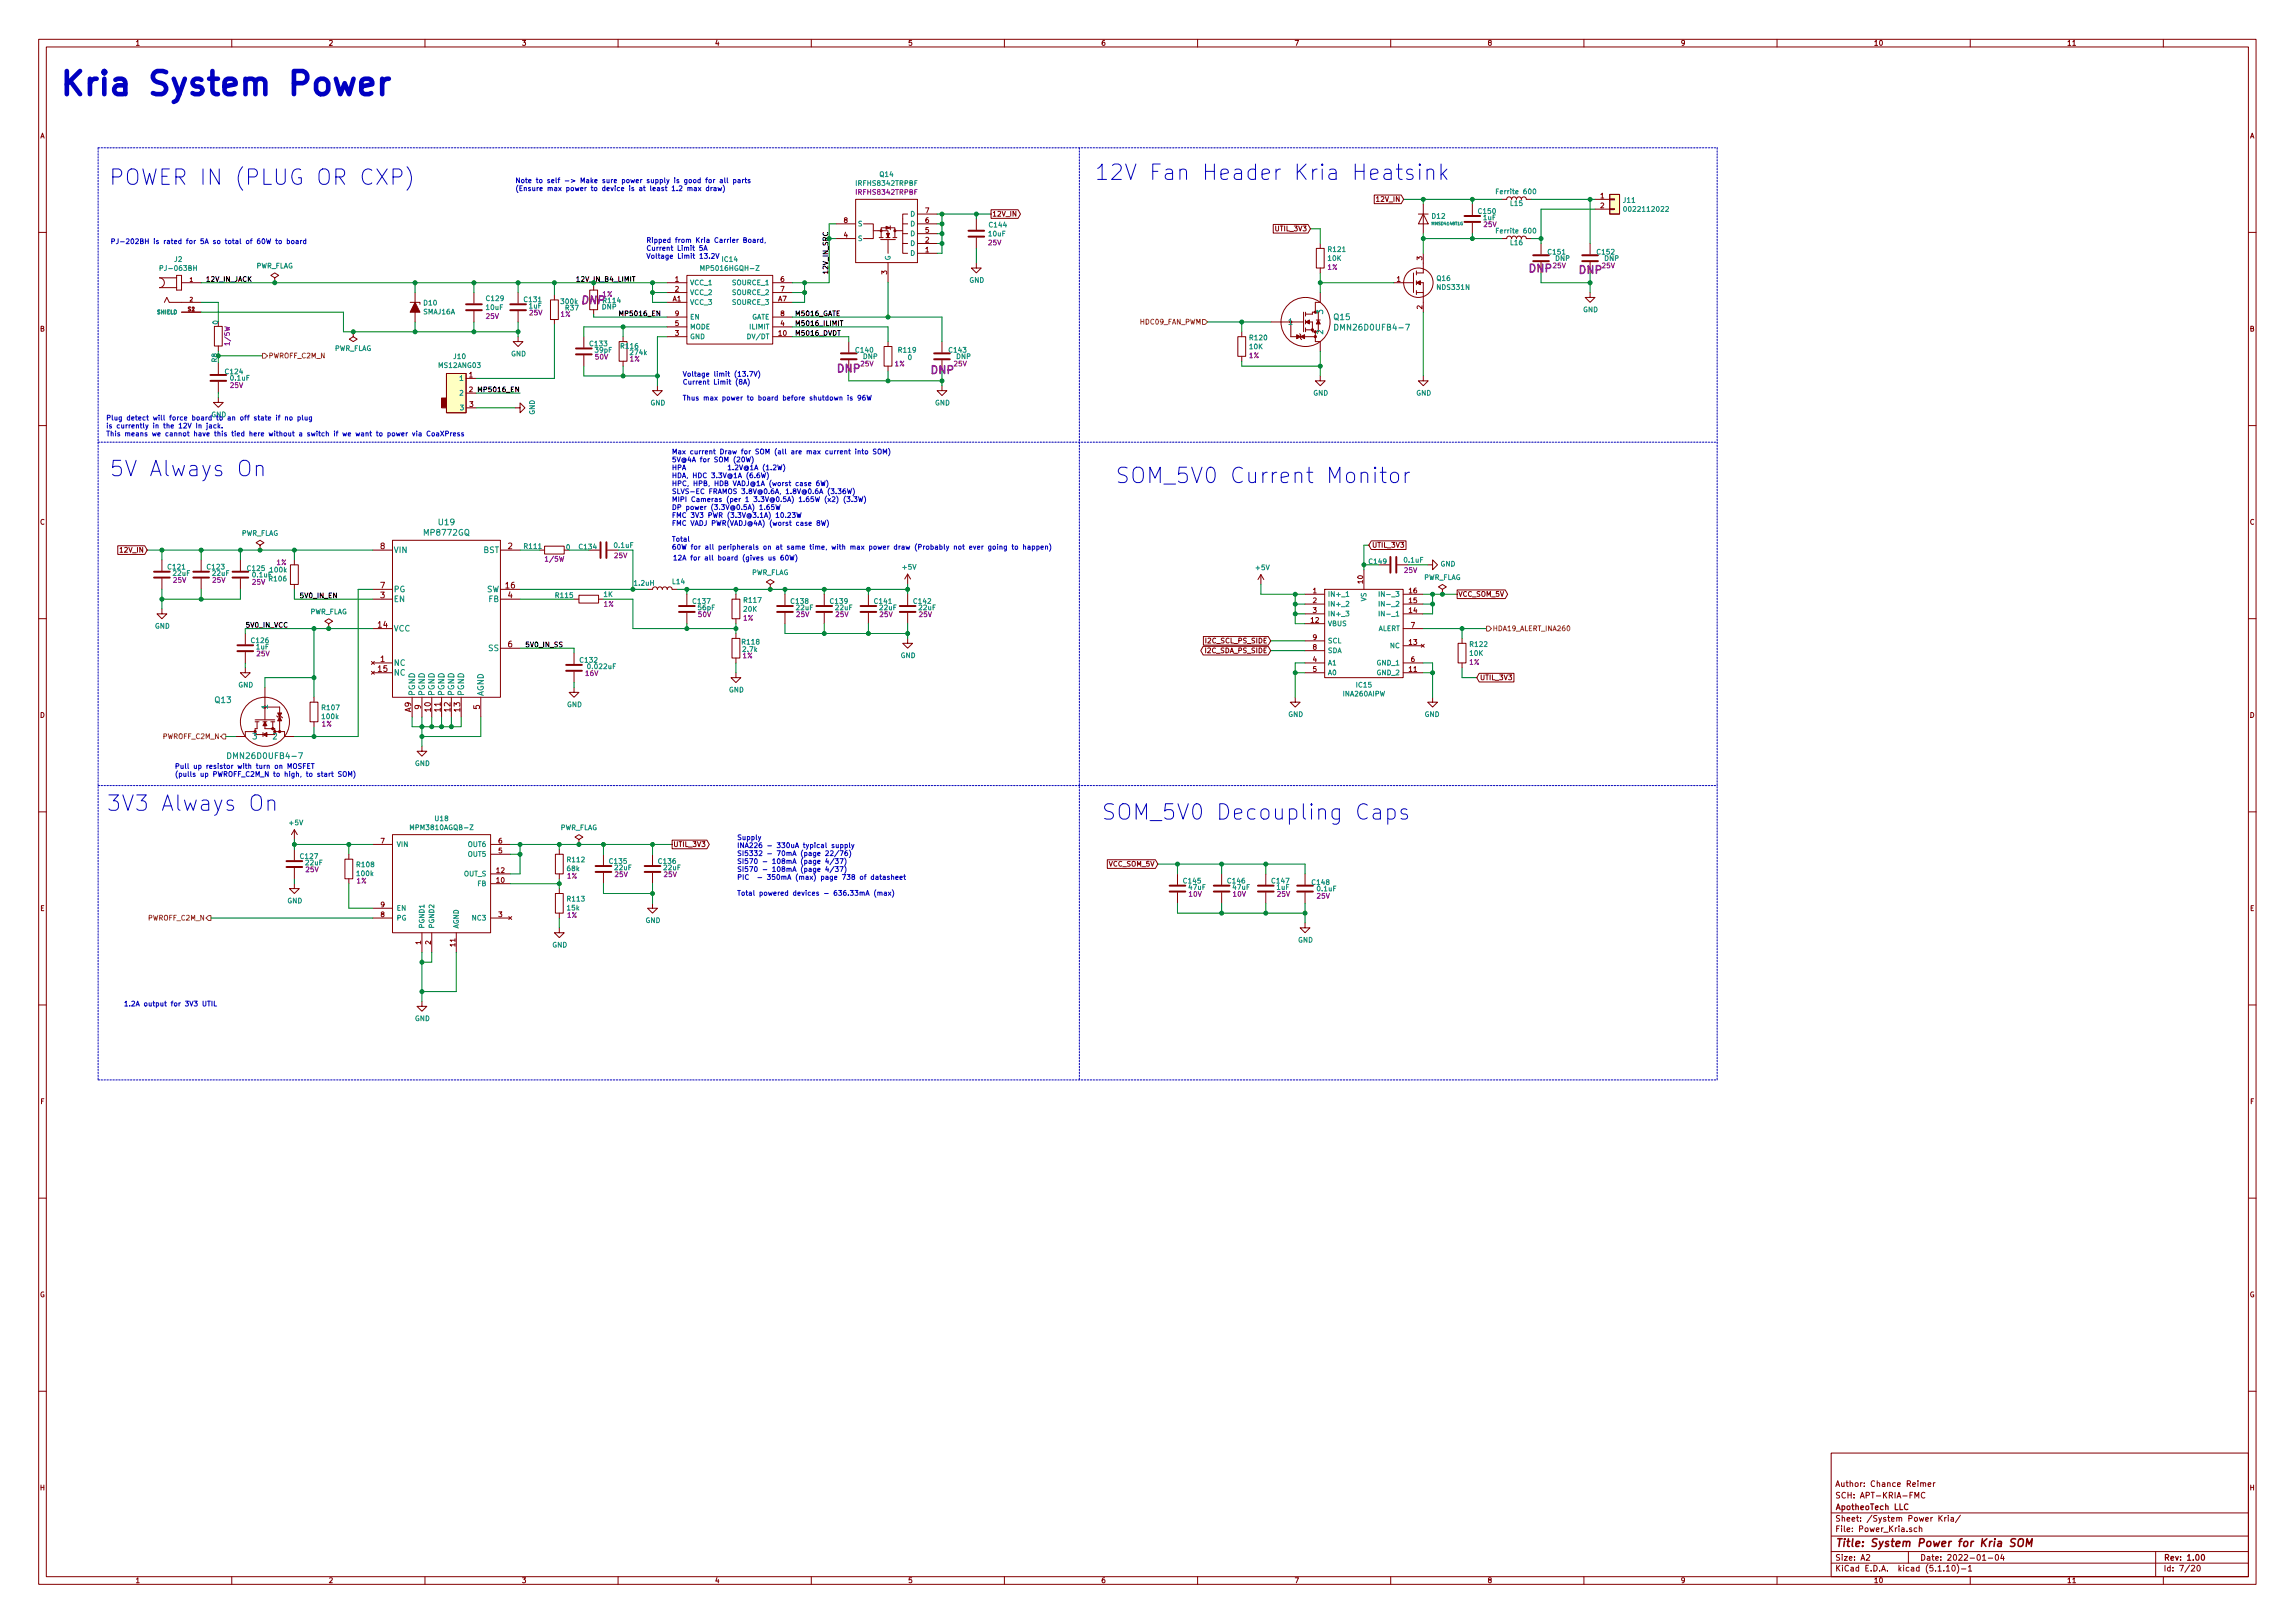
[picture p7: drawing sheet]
<svg xmlns="http://www.w3.org/2000/svg" width="594mm" height="420mm" viewBox="0 0 594 420" stroke-linecap="round" stroke-linejoin="round" font-family="sans-serif">
<defs><g id="words">
<text font-size="8.3" fill="#0000c2" x="15.1" y="24.7">Kria System Power</text>
<g font-size="5.6" fill="#0000c2">
<text x="28.2" y="47.9">POWER IN (PLUG OR CXP)</text>
<text x="283.3" y="46.7">12V Fan Header Kria Heatsink</text>
<text x="28.3" y="123.4">5V Always On</text>
<text x="288.7" y="125.1">SOM_5V0 Current Monitor</text>
<text x="27.6" y="210">3V3 Always On</text>
<text x="285.1" y="212.3">SOM_5V0 Decoupling Caps</text>
</g>
<g font-size="2.8" fill="#840084">
<text x="395.8" y="70.5">DNP</text>
<text x="408.8" y="70.9">DNP</text>
<text x="150.7" y="78.7">DNP</text>
<text x="216.7" y="96.4">DNP</text>
<text x="241" y="96.8">DNP</text>
</g>
<text font-size="2.8" fill="#840000" x="475" y="400.4">Title: System Power for Kria SOM</text>
<g font-size="2.1" fill="#008484">
<text x="342.5" y="81.1" transform="rotate(-90 342.5 81.1)">3</text>
<text x="345.4" y="82.8">Q15</text>
<text x="333.3" y="84.1">1</text>
<text x="342.5" y="86.8" transform="rotate(-90 342.5 86.8)">2</text>
<text x="346.5" y="85.5">DMN26D0UFB4-7</text>
<text x="113.6" y="136">U19</text>
<text x="101.9" y="143.1">VIN</text>
<text x="110" y="138.7">MP8772GQ</text>
<text x="125.1" y="143.1">BST</text>
<text x="101.9" y="155.8">EN</text>
<text x="101.9" y="153.3">PG</text>
<text x="125.9" y="153.3">SW</text>
<text x="126.5" y="155.8">FB</text>
<text x="101.9" y="163.5">VCC</text>
<text x="101.9" y="172.4">NC</text>
<text x="126.5" y="168.5">SS</text>
<text x="101.9" y="174.9">NC</text>
<text x="55.7" y="182">Q13</text>
<text x="69.3" y="183.4" transform="rotate(-90 69.3 183.4)">1</text>
<text x="107.4" y="180.3" transform="rotate(-90 107.4 180.3)">PGND</text>
<text x="110" y="180.3" transform="rotate(-90 110 180.3)">PGND</text>
<text x="112.5" y="180.3" transform="rotate(-90 112.5 180.3)">PGND</text>
<text x="115" y="180.3" transform="rotate(-90 115 180.3)">PGND</text>
<text x="117.6" y="180.3" transform="rotate(-90 117.6 180.3)">PGND</text>
<text x="120.1" y="180.3" transform="rotate(-90 120.1 180.3)">PGND</text>
<text x="125.2" y="180.3" transform="rotate(-90 125.2 180.3)">AGND</text>
<text x="65.2" y="191.4">3</text>
<text x="70.8" y="191.4">2</text>
<text x="59.9" y="196.5">DMN26D0UFB4-7</text>
</g>
<g font-size="2.1" fill="#840000">
<text x="98.5" y="142.2">8</text>
<text x="131.5" y="142.2">2</text>
<text x="98.5" y="154.9">3</text>
<text x="98.5" y="152.3">7</text>
<text x="130.9" y="152.3">16</text>
<text x="131.5" y="154.9">4</text>
<text x="97.9" y="162.5">14</text>
<text x="131.5" y="167.6">6</text>
<text x="97.9" y="173.9">15</text>
<text x="98.5" y="171.4">1</text>
<text x="106.4" y="184.4" transform="rotate(-90 106.4 184.4)">A9</text>
<text x="109" y="183.6" transform="rotate(-90 109 183.6)">9</text>
<text x="111.5" y="184.2" transform="rotate(-90 111.5 184.2)">10</text>
<text x="114" y="184.2" transform="rotate(-90 114 184.2)">11</text>
<text x="116.6" y="184.2" transform="rotate(-90 116.6 184.2)">12</text>
<text x="119.1" y="184.2" transform="rotate(-90 119.1 184.2)">13</text>
<text x="124.2" y="183.6" transform="rotate(-90 124.2 183.6)">5</text>
<text x="475" y="387.9">SCH: APT-KRIA-FMC</text>
<text x="475" y="384.9">Author: Chance Reimer</text>
<text x="475" y="393.9">Sheet: /System Power Kria/</text>
<text x="475" y="390.9">ApotheoTech LLC</text>
<text x="475" y="396.6">File: Power_Kria.sch</text>
<text x="475" y="406.8">KiCad E.D.A. kicad (5.1.10)-1</text>
<text x="475" y="404">Size: A2</text>
<text x="497" y="404">Date: 2022-01-04</text>
<text x="560" y="404">Rev: 1.00</text>
<text x="560" y="406.8">Id: 7/20</text>
</g>
<g font-size="1.8" fill="#840000">
<text x="35" y="11.8">1</text>
<text x="85" y="11.8">2</text>
<text x="135" y="11.8">3</text>
<text x="185" y="11.8">4</text>
<text x="235" y="11.8">5</text>
<text x="285" y="11.8">6</text>
<text x="335" y="11.8">7</text>
<text x="385" y="11.8">8</text>
<text x="435" y="11.8">9</text>
<text x="485" y="11.8">10</text>
<text x="535" y="11.8">11</text>
<text x="10.4" y="35.8">A</text>
<text x="582.4" y="35.8">A</text>
<text x="356.7" y="52.2">12V_IN</text>
<text x="414.3" y="51.4">1</text>
<text x="414.3" y="53.9">2</text>
<text x="218.5" y="57.7">8</text>
<text x="239.5" y="57.7">6</text>
<text x="239.5" y="55.2">7</text>
<text x="256.8" y="56">12V_IN</text>
<text x="330.4" y="59.9">UTIL_3V3</text>
<text x="218.5" y="61.5">4</text>
<text x="239.5" y="65.3">1</text>
<text x="239.5" y="62.8">2</text>
<text x="239.5" y="60.2">5</text>
<text x="229.6" y="71" transform="rotate(-90 229.6 71)">3</text>
<text x="368.2" y="67.3" transform="rotate(-90 368.2 67.3)">3</text>
<text x="174.8" y="72.9">1</text>
<text x="174.8" y="75.5">2</text>
<text x="202.1" y="72.9">6</text>
<text x="202.1" y="75.5">7</text>
<text x="361.6" y="72.9">1</text>
<text x="174.1" y="78">A1</text>
<text x="174.8" y="81.8">9</text>
<text x="201.4" y="78">A7</text>
<text x="202.1" y="81.8">8</text>
<text x="368.2" y="80" transform="rotate(-90 368.2 80)">2</text>
<text x="10.4" y="85.8">B</text>
<text x="174.8" y="86.9">3</text>
<text x="174.8" y="84.4">5</text>
<text x="201.6" y="86.9">10</text>
<text x="202.1" y="84.4">4</text>
<text x="582.4" y="85.8">B</text>
<text x="121.4" y="97.7">1</text>
<text x="121.4" y="101.5">2</text>
<text x="121.6" y="105.3">3</text>
<text x="10.4" y="135.8">C</text>
<text x="582.4" y="135.8">C</text>
<text x="31.4" y="143">12V_IN</text>
<text x="355.1" y="141.8">UTIL_3V3</text>
<text x="339.9" y="153.6">1</text>
<text x="352.8" y="151" transform="rotate(-90 352.8 151)">10</text>
<text x="364.8" y="153.6">16</text>
<text x="377.4" y="154.5">VCC_SOM_5V</text>
<text x="339.4" y="161.2">12</text>
<text x="339.9" y="156.1">2</text>
<text x="339.9" y="158.7">3</text>
<text x="364.8" y="158.7">14</text>
<text x="364.8" y="156.1">15</text>
<text x="312.4" y="166.5">I2C_SCL_PS_SIDE</text>
<text x="339.9" y="165.7">9</text>
<text x="364.8" y="166.9">13</text>
<text x="365.3" y="162.5">7</text>
<text x="312.2" y="169.1">I2C_SDA_PS_SIDE</text>
<text x="339.9" y="171.4">4</text>
<text x="339.9" y="173.9">5</text>
<text x="339.9" y="168.2">8</text>
<text x="364.8" y="173.9">11</text>
<text x="365.3" y="171.4">6</text>
<text x="383.1" y="176.1">UTIL_3V3</text>
<text x="10.4" y="185.8">D</text>
<text x="582.4" y="185.8">D</text>
<text x="98.6" y="218.4">7</text>
<text x="129.1" y="220.9">5</text>
<text x="129.1" y="218.4">6</text>
<text x="174.2" y="219.2">UTIL_3V3</text>
<text x="128.6" y="226">12</text>
<text x="287" y="224.3">VCC_SOM_5V</text>
<text x="128.6" y="228.5">10</text>
<text x="10.4" y="235.8">E</text>
<text x="98.6" y="237.4">8</text>
<text x="98.6" y="234.9">9</text>
<text x="129.1" y="237.4">3</text>
<text x="582.4" y="235.8">E</text>
<text x="109" y="244.5" transform="rotate(-90 109 244.5)">1</text>
<text x="111.5" y="244.5" transform="rotate(-90 111.5 244.5)">2</text>
<text x="117.9" y="245" transform="rotate(-90 117.9 245)">11</text>
<text x="10.5" y="285.8">F</text>
<text x="582.5" y="285.8">F</text>
<text x="10.3" y="335.8">G</text>
<text x="582.3" y="335.8">G</text>
<text x="10.4" y="385.8">H</text>
<text x="582.4" y="385.8">H</text>
<text x="35" y="409.8">1</text>
<text x="85" y="409.8">2</text>
<text x="135" y="409.8">3</text>
<text x="185" y="409.8">4</text>
<text x="235" y="409.8">5</text>
<text x="285" y="409.8">6</text>
<text x="335" y="409.8">7</text>
<text x="385" y="409.8">8</text>
<text x="435" y="409.8">9</text>
<text x="485" y="409.8">10</text>
<text x="535" y="409.8">11</text>
</g>
<g font-size="1.8" fill="#0000c2">
<text x="133.3" y="47.4">Note to self -&gt; Make sure power supply is good for all parts</text>
<text x="133.3" y="49.4">(Ensure max power to device is at least 1.2 max draw)</text>
<text x="28.6" y="63.2">PJ-202BH is rated for 5A so total of 60W to board</text>
<text x="167.3" y="62.9">Ripped from Kria Carrier Board,</text>
<text x="167.3" y="64.9">Current Limit 5A</text>
<text x="167.3" y="67">Voltage Limit 13.2V</text>
<text x="176.7" y="97.5">Voltage limit (13.7V)</text>
<text x="176.7" y="99.6">Current Limit (8A)</text>
<text x="54.7" y="108">GND</text>
<text x="176.7" y="103.7">Thus max power to board before shutdown is 96W</text>
<text x="27.4" y="108.8">Plug detect will force board to an off state if no plug</text>
<text x="27.4" y="110.9">is currently in the 12V In jack.</text>
<text x="27.4" y="112.9">This means we cannot have this tied here without a switch if we want to power via CoaXPress</text>
<text x="173.9" y="117.6">Max current Draw for SOM (all are max current into SOM)</text>
<text x="173.9" y="119.7">5V@4A for SOM (20W)</text>
<text x="173.9" y="121.7">HPA</text>
<text x="173.9" y="123.8">HDA, HDC 3.3V@1A (6.6W)</text>
<text x="173.9" y="125.8">HPC, HPB, HDB VADJ@1A (worst case 6W)</text>
<text x="182.9" y="121.7">1.2V@1A (1.2W)</text>
<text x="173.9" y="127.9">SLVS-EC FRAMOS 3.8V@0.6A, 1.8V@0.6A (3.36W)</text>
<text x="173.9" y="129.9">MIPI Cameras (per 1 3.3V@0.5A) 1.65W (x2) (3.3W)</text>
<text x="173.9" y="132">DP power (3.3V@0.5A) 1.65W</text>
<text x="173.9" y="134.1">FMC 3V3 PWR (3.3V@3.1A) 10.23W</text>
<text x="173.9" y="136.1">FMC VADJ PWR(VADJ@4A) (worst case 8W)</text>
<text x="173.9" y="140.2">Total</text>
<text x="173.9" y="142.3">60W for all peripherals on at same time, with max power draw (Probably not ever going to happen)</text>
<text x="174.1" y="145.1">12A for all board (gives us 60W)</text>
<text x="45.2" y="199">Pull up resistor with turn on MOSFET</text>
<text x="45.2" y="201.1">(pulls up PWROFF_C2M_N to high, to start SOM)</text>
<text x="190.8" y="217.5">Supply</text>
<text x="190.8" y="219.5">INA226 - 330uA typical supply</text>
<text x="190.8" y="221.6">SI5332 - 70mA (page 22/76)</text>
<text x="190.8" y="223.6">SI570 - 108mA (page 4/37)</text>
<text x="190.8" y="225.7">SI570 - 108mA (page 4/37)</text>
<text x="190.8" y="227.8">PIC - 350mA (max) page 738 of datasheet</text>
<text x="190.8" y="231.9">Total powered devices - 636.33mA (max)</text>
<text x="32" y="260.5">1.2A output for 3V3 UTIL</text>
</g>
<g font-size="1.8" fill="#008484">
<text x="227.8" y="45.8">Q14</text>
<text x="221.9" y="48.1">IRFHS8342TRPBF</text>
<text x="388" y="50.3">Ferrite 600</text>
<text x="391" y="53.3">L15</text>
<text x="420.3" y="52.5">J11</text>
<text x="222" y="58.6">S</text>
<text x="235.7" y="58.6">D</text>
<text x="235.7" y="56">D</text>
<text x="256.2" y="58.9">C144</text>
<text x="370.7" y="56.6">D12</text>
<text x="382.8" y="55.3">C150</text>
<text x="384" y="57">1uF</text>
<text x="421.2" y="54.8">0022112022</text>
<text x="222" y="62.4">S</text>
<text x="235.7" y="63.7">D</text>
<text x="235.7" y="61.1">D</text>
<text x="256" y="61.2">10uF</text>
<text x="343.9" y="65.2">R121</text>
<text x="388" y="60.4">Ferrite 600</text>
<text x="391" y="63.5">L16</text>
<text x="400.8" y="65.9">C151</text>
<text x="413.5" y="65.9">C152</text>
<text x="42" y="70.1">PJ-063BH</text>
<text x="45.2" y="67.8">J2</text>
<text x="66.2" y="69.5">PWR_FLAG</text>
<text x="182.1" y="70.1">MP5016HGQH-Z</text>
<text x="187" y="67.8">IC14</text>
<text x="230.5" y="67.5" transform="rotate(-90 230.5 67.5)">G</text>
<text x="235.7" y="66.2">D</text>
<text x="343.8" y="67.5">10K</text>
<text x="402.6" y="67.5">DNP</text>
<text x="415.3" y="67.5">DNP</text>
<text x="126" y="77.9">C129</text>
<text x="178.6" y="73.8">VCC_1</text>
<text x="178.6" y="76.4">VCC_2</text>
<text x="189.7" y="73.8">SOURCE_1</text>
<text x="189.7" y="76.4">SOURCE_2</text>
<text x="250.9" y="73.2">GND</text>
<text x="372" y="72.7">Q16</text>
<text x="372.2" y="75">NDS331N</text>
<text x="56.4" y="84" transform="rotate(-90 56.4 84)">0</text>
<text x="109.6" y="81.4">SMAJ16A</text>
<text x="109.8" y="79.1">D10</text>
<text x="125.9" y="80.2">10uF</text>
<text x="135.8" y="78.2">C131</text>
<text x="137" y="79.8">1uF</text>
<text x="145.4" y="78.7">300k</text>
<text x="146.4" y="80.4">R37</text>
<text x="155.9" y="80.1">DNP</text>
<text x="156.2" y="78.5">R114</text>
<text x="178.6" y="82.7">EN</text>
<text x="178.6" y="78.9">VCC_3</text>
<text x="189.7" y="78.9">SOURCE_3</text>
<text x="194.4" y="82.7">GATE</text>
<text x="409.8" y="80.8">GND</text>
<text x="152.8" y="89.6">C133</text>
<text x="178.6" y="87.8">GND</text>
<text x="178.6" y="85.3">MODE</text>
<text x="194" y="87.8">DV/DT</text>
<text x="194.2" y="85.3">ILIMIT</text>
<text x="323.6" y="88.1">R120</text>
<text x="86.5" y="90.8">PWR_FLAG</text>
<text x="113.7" y="95.2">MS12ANG03</text>
<text x="117.5" y="92.9">J10</text>
<text x="132.3" y="92.2">GND</text>
<text x="154.1" y="91.3">39pF</text>
<text x="160.8" y="90.3">R116</text>
<text x="163.3" y="91.9">274k</text>
<text x="221.6" y="91.3">C140</text>
<text x="223.4" y="92.9">DNP</text>
<text x="232.7" y="91.3">R119</text>
<text x="235.1" y="93.2">0</text>
<text x="245.8" y="91.3">C143</text>
<text x="247.6" y="92.9">DNP</text>
<text x="323.5" y="90.4">10K</text>
<text x="58.4" y="96.9">C124</text>
<text x="59.8" y="98.5">0.1uF</text>
<text x="119.2" y="98.6">1</text>
<text x="119.2" y="102.4">2</text>
<text x="119.3" y="106.2">3</text>
<text x="138.4" y="107.4" transform="rotate(-90 138.4 107.4)">GND</text>
<text x="168.4" y="104.9">GND</text>
<text x="242" y="104.9">GND</text>
<text x="339.9" y="102.4">GND</text>
<text x="366.6" y="102.4">GND</text>
<text x="62.4" y="138.7">PWR_FLAG</text>
<text x="135.8" y="142.1">R111</text>
<text x="146.6" y="142.3">0</text>
<text x="150" y="142.2">C134</text>
<text x="159.1" y="141.8">0.1uF</text>
<text x="43.6" y="147.4">C121</text>
<text x="44.9" y="149.1">22uF</text>
<text x="53.7" y="147.4">C123</text>
<text x="55.1" y="149.1">22uF</text>
<text x="64.2" y="147.8">C125</text>
<text x="65.5" y="149.4">0.1uF</text>
<text x="70.1" y="148.2">100k</text>
<text x="194.4" y="148.9">PWR_FLAG</text>
<text x="233.7" y="147.5">+5V</text>
<text x="325.2" y="147.6">+5V</text>
<text x="354.5" y="146">C149</text>
<text x="363.6" y="145.6">0.1uF</text>
<text x="372.9" y="146.7">GND</text>
<text x="69.8" y="150.5">R106</text>
<text x="143.9" y="154.8">R115</text>
<text x="156.3" y="154.5">1K</text>
<text x="164.3" y="151.6">1.2uH</text>
<text x="174.1" y="151.2">L14</text>
<text x="343.7" y="154.5">IN+_1</text>
<text x="353.7" y="155.7" transform="rotate(-90 353.7 155.7)">VS</text>
<text x="358.1" y="154.5">IN-_3</text>
<text x="368.4" y="150.1">PWR_FLAG</text>
<text x="80.1" y="159">PWR_FLAG</text>
<text x="179.5" y="156.3">C137</text>
<text x="180.8" y="158">56pF</text>
<text x="192.6" y="158.3">20K</text>
<text x="192.7" y="156">R117</text>
<text x="204.9" y="156.3">C138</text>
<text x="206.2" y="158">22uF</text>
<text x="215" y="156.3">C139</text>
<text x="216.4" y="158">22uF</text>
<text x="226.5" y="156.3">C141</text>
<text x="227.8" y="158">22uF</text>
<text x="236.6" y="156.3">C142</text>
<text x="237.9" y="158">22uF</text>
<text x="343.7" y="157">IN+_2</text>
<text x="343.7" y="159.6">IN+_3</text>
<text x="358.1" y="159.6">IN-_1</text>
<text x="358.1" y="157">IN-_2</text>
<text x="40.1" y="162.7">GND</text>
<text x="65.2" y="166.5">C126</text>
<text x="192.2" y="166.8">R118</text>
<text x="343.7" y="162.1">VBUS</text>
<text x="343.7" y="166.5">SCL</text>
<text x="356.6" y="163.4">ALERT</text>
<text x="359.9" y="167.8">NC</text>
<text x="380.6" y="167.5">R122</text>
<text x="66.4" y="168.1">1uF</text>
<text x="150.3" y="171.5">C132</text>
<text x="152.4" y="173.2">0.022uF</text>
<text x="192.4" y="168.7">2.7k</text>
<text x="233.1" y="170.3">GND</text>
<text x="343.7" y="172.3">A1</text>
<text x="343.7" y="169.1">SDA</text>
<text x="356.6" y="172.3">GND_1</text>
<text x="380.5" y="169.8">10K</text>
<text x="61.7" y="178">GND</text>
<text x="188.7" y="179.2">GND</text>
<text x="343.7" y="174.8">A0</text>
<text x="351.2" y="178">IC15</text>
<text x="356.6" y="174.8">GND_2</text>
<text x="83.5" y="183.8">R107</text>
<text x="146.8" y="183">GND</text>
<text x="333.5" y="185.6">GND</text>
<text x="347.8" y="180.3">INA260AIPW</text>
<text x="368.8" y="185.6">GND</text>
<text x="83.5" y="186.1">100k</text>
<text x="107.4" y="198.3">GND</text>
<text x="75" y="213.6">+5V</text>
<text x="106.8" y="214.9">MPM3810AGQB-Z</text>
<text x="112.7" y="212.6">U18</text>
<text x="144.9" y="214.9">PWR_FLAG</text>
<text x="102.6" y="219.2">VIN</text>
<text x="121.3" y="221.8">OUT5</text>
<text x="121.3" y="219.2">OUT6</text>
<text x="77.9" y="222.3">C127</text>
<text x="79.2" y="224">22uF</text>
<text x="92.5" y="224.5">R108</text>
<text x="92.5" y="226.8">100k</text>
<text x="120.1" y="226.9">OUT_S</text>
<text x="146.9" y="225.5">68k</text>
<text x="147" y="223.2">R112</text>
<text x="157.9" y="223.6">C135</text>
<text x="159.2" y="225.3">22uF</text>
<text x="170.6" y="223.6">C136</text>
<text x="171.9" y="225.3">22uF</text>
<text x="74.4" y="233.8">GND</text>
<text x="123.6" y="229.4">FB</text>
<text x="147" y="233.4">R113</text>
<text x="306.5" y="228.7">C145</text>
<text x="307.8" y="230.3">47uF</text>
<text x="317.9" y="228.7">C146</text>
<text x="319.2" y="230.3">47uF</text>
<text x="329.3" y="228.7">C147</text>
<text x="330.5" y="230.3">1uF</text>
<text x="339.8" y="229.1">C148</text>
<text x="341.1" y="230.7">0.1uF</text>
<text x="102.6" y="238.3">PG</text>
<text x="102.6" y="235.8">EN</text>
<text x="122.5" y="238.3">NC3</text>
<text x="146.9" y="235.7">15k</text>
<text x="167.1" y="238.9">GND</text>
<text x="109.9" y="240.5" transform="rotate(-90 109.9 240.5)">PGND1</text>
<text x="112.4" y="240.5" transform="rotate(-90 112.4 240.5)">PGND2</text>
<text x="118.7" y="240.5" transform="rotate(-90 118.7 240.5)">AGND</text>
<text x="143" y="245.3">GND</text>
<text x="336" y="244">GND</text>
<text x="107.4" y="264.3">GND</text>
</g>
<g font-size="1.8" fill="#840084">
<text x="221.9" y="50.4">IRFHS8342TRPBF</text>
<text x="384.1" y="58.8">25V</text>
<text x="255.9" y="63.5">25V</text>
<text x="343.7" y="69.8">1%</text>
<text x="402" y="69.4">25V</text>
<text x="414.7" y="69.4">25V</text>
<text x="156" y="76.8">1%</text>
<text x="125.9" y="82.5">25V</text>
<text x="137.1" y="81.6">25V</text>
<text x="145.1" y="82">1%</text>
<text x="59.5" y="89.1" transform="rotate(-90 59.5 89.1)">1/5W</text>
<text x="154.1" y="93.1">50V</text>
<text x="163" y="93.6">1%</text>
<text x="222.8" y="94.8">25V</text>
<text x="231.6" y="94.8">1%</text>
<text x="247" y="94.8">25V</text>
<text x="323.3" y="92.7">1%</text>
<text x="59.6" y="100.4">25V</text>
<text x="71.6" y="146.3">1%</text>
<text x="141.5" y="145.4">1/5W</text>
<text x="159.1" y="144.5">25V</text>
<text x="363.6" y="148.3">25V</text>
<text x="44.9" y="150.8">25V</text>
<text x="55.1" y="150.8">25V</text>
<text x="65.4" y="151.4">25V</text>
<text x="156.3" y="157.1">1%</text>
<text x="180.8" y="159.7">50V</text>
<text x="192.4" y="160.6">1%</text>
<text x="206.2" y="159.7">25V</text>
<text x="216.4" y="159.7">25V</text>
<text x="227.8" y="159.7">25V</text>
<text x="237.9" y="159.7">25V</text>
<text x="66.5" y="169.9">25V</text>
<text x="192.3" y="170.4">1%</text>
<text x="380.4" y="172.1">1%</text>
<text x="151.6" y="175">16V</text>
<text x="83.3" y="188.1">1%</text>
<text x="79.2" y="225.8">25V</text>
<text x="146.8" y="227.4">1%</text>
<text x="159.2" y="227">25V</text>
<text x="171.9" y="227">25V</text>
<text x="92.3" y="228.7">1%</text>
<text x="307.8" y="232.1">10V</text>
<text x="319.2" y="232.1">10V</text>
<text x="330.7" y="232.1">25V</text>
<text x="340.9" y="232.6">25V</text>
<text x="146.8" y="237.6">1%</text>
</g>
<g font-size="1.8" fill="#008400">
<text x="214.4" y="71.2" transform="rotate(-90 214.4 71.2)">12V_IN_SRC</text>
<text x="149" y="72.9">12V_IN_B4_LIMIT</text>
<text x="56.2" y="93.7" transform="rotate(-90 56.2 93.7)">R8</text>
</g>
<g font-size="1.8">
<text x="53.2" y="72.9">12V_IN_JACK</text>
<text x="160" y="81.8">MP5016_EN</text>
<text x="205.7" y="81.8">M5016_GATE</text>
<text x="205.7" y="86.9">M5016_DVDT</text>
<text x="205.7" y="84.4">M5016_ILIMIT</text>
<text x="124.6" y="101.5">MP5016_EN</text>
<text x="77.5" y="154.9">5V0_IN_EN</text>
<text x="63.5" y="162.5">5V0_IN_VCC</text>
<text x="135.9" y="167.6">5V0_IN_SS</text>
</g>
<g font-size="1.8" fill="#848400">
<text x="295.3" y="84">HDC09_FAN_PWM</text>
<text x="69.5" y="92.8">PWROFF_C2M_N</text>
<text x="386.3" y="163.4">HDA19_ALERT_INA260</text>
<text x="42.3" y="191.3">PWROFF_C2M_N</text>
<text x="38.5" y="238.3">PWROFF_C2M_N</text>
</g>
<g font-size="1.4" fill="#840000">
<text x="49.1" y="72.9">1</text>
<text x="48.7" y="80.6">S1</text>
<text x="49.1" y="78">2</text>
<text x="49.6" y="80.6">2</text>
</g>
<text font-size="1.4" fill="#008484" x="40.8" y="81.3">SHIELD</text>
<text font-size="1.1" fill="#008484" x="370.8" y="58.3">MMSD4148T1G</text>
</g></defs>
<g fill="none" stroke="#840000" stroke-width=".26">
<path d="M10 10.2h574v400h-574zM12 12.2h570v396h-570zM60 10.2v2M110 10.2v2M160 10.2v2M210 10.2v2M260 10.2v2M310 10.2v2M360 10.2v2M410 10.2v2M460 10.2v2M510 10.2v2"/>
<path d="M536.5 11.8h.8M560 10.2v2M216.4 58h5.1M221.5 51.6h16v16.4h-16zM223.5 58h2.6v3.8h-2.6M226.1 59.7h3.8v1.8M230.5 58.5v1M233.7 59.7v3.3M233.7 58h1.2M234.9 55.4h-1.2v4.3h-2.1M237.5 58h5.1M237.5 55.4h5.1"/>
<path d="M252.7 56.7v2.8M256.5 54.3h7l.7 1.1-.7 1.1h-7zM329.6 58.1h9l.6 1.1-.6 1.1h-9zM355.7 50.5h7l.6 1.1-.6 1.1h-7zM367.2 55.4h2.5M368.4 55.4l1.3 2.6h-2.5zM368.4 52.9v7.6M381.1 52.9v2.8M381.1 57.7v2.8M388.7 51.6h1.3l.2-.5 .4-.1 .5 .1 .2 .5 .2-.5 .3-.1 .6 .1 .2 .5 .1-.5 .4-.1 .5 .1 .2 .5 .2-.5 .4-.1 .5 .1 .2 .5h1.3M412.9 51.6h3.8M412.9 54.1h3.8"/>
<path d="M416.7 50.3h2.5v5.1h-2.5zM416.7 54h1.3v.3h-1.3zM416.7 51.5h1.3v.2h-1.3zM10 60.2h2M42.5 78.3l.7-1.3 .6 1.3h8.3M45.7 71.9h-4.4a1.27 1.27 0 0 1 1.2 1.3 1.27 1.27 0 0 1-1.2 1.3h4.4M45.7 71.3h1.3v3.8h-1.3zM47 73.2h5.1M71.1 71.9l1-.6-1-.6-1 .6 1 .6v1.3M71.1 73.2h.1M106.2 78.3h2.5v.5M107.4 75.7v7.7"/>
<path d="M122.7 75.7v2.8M134.1 75.7v2.8M142.5 77.6h2v5.1h-2zM143.5 76.4v1.2M152.7 75.1h2v5.1h-2zM153.7 73.8v1.3M172.7 73.2h5.1M172.7 75.7h5.1M172.7 78.3h5.1M177.8 71.3h22.2v17.8h-22.2zM200 73.2h5.1M200 75.7h5.1"/>
<path d="M200 78.3h5.1M216.4 61.8h5.1M227.6 61.5h1M228 62h3.8M228.1 61.5v-2.5h3.5v2.5M229.4 61.5h1M229.9 62.1v3.5M229.9 68v5.1M231.1 61.5h1.1M233.7 63v2.6h1.2M233.7 63h1.2M233.7 60.5h1.2"/>
<path d="M237.5 63h5.1M237.5 60.5h5.1M237.5 65.6h5.1M252.7 68.1v1.3h1.3l-1.3 1.3-1.2-1.3h1.2M252.7 61.5v2.8M340.7 64.3h2.1v5.1h-2.1zM341.8 75.7v2.6h-1.3v2.5M341.8 63v1.3M341.8 69.4v1.3M360.8 73.2h5.1M365.9 70.7v5M366.6 73.2h1.8v7.6"/>
<path d="M366.6 75.7h1.8M366.6 70.1v1.1M366.6 72.7v1M366.6 75.2v1M368.4 65.6v5.1h-1.8M388.7 61.8h1.3l.2-.5 .4-.2 .5 .2 .2 .5 .2-.5 .3-.2 .6 .2 .2 .5 .1-.5 .4-.2 .5 .2 .2 .5 .2-.5 .4-.2 .5 .2 .2 .5h1.3M398.9 63v2.8M411.6 75.7v1.3h1.3l-1.3 1.3-1.3-1.3h1.3M411.6 63v2.8M411.6 67.9v2.8M582 60.2h2M47 80.8h5.1"/>
<path d="M55.5 84.5h2v5.1h-2zM56.5 89.6v1.2M56.5 94v2.8M56.5 98.8v2.8M91.4 85.9v1.3l1.1 .6-1.1 .6-1-.6 1-.6M91.4 85.9h.1M115.6 96.7h5v10.1h-5zM120.6 98h2.6M122.7 80.6v2.8M134.1 87.2v1.2h1.3l-1.3 1.3-1.3-1.3h1.3M134.1 80.6v2.8M143.5 82.7v1.3"/>
<path d="M151.1 87.2v2.8M151.1 92v2.8M153.7 80.2v1.2M160.3 88.4h2v5.1h-2zM161.3 87.2v1.2M161.3 93.5v1.3M170.2 99.9v1.2h1.2l-1.2 1.3-1.3-1.3h1.3M172.7 87.2h5.1M172.7 84.6h5.1M172.7 82.1h5.1M200 87.2h5.1M200 84.6h5.1"/>
<path d="M200 82.1h5.1M219.7 88.4v2.8M219.7 93.3v2.8M228.9 89.7h2v5.1h-2zM229.9 88.4v1.3M229.9 94.8v1.3M243.8 99.9v1.2h1.3l-1.3 1.3-1.2-1.3h1.2M243.8 88.4v2.8M243.8 93.3v2.8M320.4 87.2h2.1v5h-2.1zM321.4 85.9v1.3M321.4 92.2v1.3"/>
<path d="M329.1 83.4h8.3M334.1 83.4v3.8h1.6M336.4 86.4l.3 .3v1l.2 .2M337.4 80.8v5.1M337.7 87.2h2.8M337.9 81.3h1.8v-.5h1.5v5.1h-1.5v-2.5h-1.8M337.9 80.8v1M337.9 82.8v1.1M337.9 84.9v1M337.9 85.4h1.8M340.5 85.9v2.5h1.3v2.6M340.7 82.8h1.1"/>
<path d="M341.8 97.3v1.3h1.2l-1.2 1.3-1.3-1.3h1.3M368.4 97.3v1.3h1.3l-1.3 1.3-1.2-1.3h1.2M10 110.2h2M56.5 102.9v1.3h1.3l-1.3 1.3-1.3-1.3h1.3M120.6 101.8h2.6M120.8 105.6h2.5M133.3 105.6h1.3v-1.3l1.3 1.3-1.3 1.2v-1.2M582 110.2h2M101.6 139.9h27.9v40.6h-27.9zM30.5 141.3h7l.6 1.1-.6 1.1h-7zM41.9 157.6v1.3h1.3l-1.3 1.3-1.3-1.3h1.3M41.9 144.9v2.8"/>
<path d="M41.9 149.8v2.8M52.1 144.9v2.8M52.1 149.8v2.8M62.2 144.9v2.8M62.2 149.8v2.8M67.3 141.1l1-.6-1-.6-1 .6 1 .6v1.3M67.3 142.4h.1M75.2 146.2h2v5.1h-2zM76.2 144.9v1.3M76.2 151.3v1.3M96.5 142.4h5.1M96.5 152.6h5.1"/>
<path d="M96.5 155.1h5.1M129.5 142.4h5.1M129.5 152.6h5.1M129.5 155.1h5.1M139.7 142.4h1.3M141 141.4h5v2h-5zM148.6 155.1h1.3M149.9 154.1h5v2h-5zM152.4 142.4h2.8M154.9 155.1h1.3M157.2 142.4h2.8M167.6 152.6h1.3l.2-.5 .3-.2 .6 .2 .2 .5 .2-.5 .3-.2 .6 .2 .1 .5 .2-.5 .4-.2 .5 .2 .2 .5 .2-.5 .4-.2 .5 .2 .2 .5h1.3"/>
<path d="M177.8 153.8v2.8M177.8 158.7v2.8M189.5 155.1h2v5.1h-2zM190.5 153.8v1.3M199.4 151.3l1-.6-1-.7-1 .7 1 .6v1.3M199.4 152.6h.1M203.2 153.8v2.8M203.2 158.7v2.8M213.4 153.8v2.8M213.4 158.7v2.8M224.8 153.8v2.8M224.8 158.7v2.8"/>
<path d="M234.9 148.6v2.6M234.9 153.8v2.8M234.9 158.7v2.8M234.9 148.6l-.7 1.3M234.9 148.6l.8 1.3M326.4 148.8l-.8 1.2M326.4 148.8v2.5M326.4 148.8l.8 1.2M337.8 153.8h5.1M337.8 158.9h5.1M337.8 156.4h5.1M342.9 152.6h20.3v22.8h-20.3z"/>
<path d="M353.1 147.5v5.1M355 140h9v2.3h-9l-.7-1.2zM356.9 146.2h2.8M361.7 146.2h2.8M363.2 153.8h5.1M363.2 158.9h5.1M363.2 156.4h5.1M369.6 146.2h1.2v-1.3l1.3 1.3-1.3 1.3v-1.3M373.4 152.6l1-.7-1-.6-1 .6 1 .7v1.2M373.4 153.8h.1M377.2 152.7h12.4l.7 1.1-.7 1.2h-12.4zM10 160.2h2"/>
<path d="M63.5 172.9v1.3h1.3l-1.3 1.2-1.3-1.2h1.3M63.5 164v2.8M63.5 168.8v2.8M68.6 178v8.4M85.1 161.5l1-.7-1-.6-1 .6 1 .7v1.2M85.1 162.7h.1M96.1 171.2l.8 .8M96.1 173.8l.8 .7M96.5 171.6h5.1M96.5 162.7h5.1M96.5 174.2h5.1M96.9 171.2l-.8 .8"/>
<path d="M96.9 173.8l-.8 .7M129.5 167.8h5.1M148.6 178v1.2h1.3l-1.3 1.3-1.3-1.3h1.3M148.6 169.1v2.8M148.6 173.9v2.8M189.5 165.3h2v5h-2zM190.5 174.2v1.2h1.3l-1.3 1.3-1.3-1.3h1.3M190.5 160.2v1.3M190.5 164v1.3M190.5 170.3v1.3M234.9 165.3v1.2h1.3l-1.3 1.3-1.2-1.3h1.2M311.5 167.3h16.8l.6 1.1-.6 1.2h-16.8l-.7-1.2z"/>
<path d="M311.5 164.8h16.8l.6 1.1-.6 1.1h-16.8zM337.8 171.6h5.1M337.8 174.2h5.1M337.8 161.5h5.1M337.8 168.4h5.1M337.8 165.9h5.1M363.2 171.6h5.1M363.2 162.7h5.1M363.2 174.2h5.1M363.2 167.2h5.1M367.9 166.8l.8 .8M368.7 166.8l-.8 .8"/>
<path d="M377.4 166.5h2.1v5.1h-2.1zM378.5 165.3v1.2M378.5 171.6v1.3M382.9 174.3h9v2.2h-9l-.6-1.1zM582 160.2h2M66 186.4h5.1M66 186.9h1.1M66 189.4h-2.5v1.3h-2.5M66.5 186.9v1.7h-.5v1.6h5.1v-1.6h-2.5v-1.7M68.1 186.9h1M68.1 189.7v1M68.6 183h3.8v1.6"/>
<path d="M70.1 186.9h1M70.6 186.9v1.7M71.1 189.4h2.6v1.3h2.5M71.6 185.3l.3 .3h1l.3 .2M72.4 186.6v2.8M80.3 181.8h2v5.1h-2zM81.3 180.5v1.3M81.3 186.9v1.2M106.7 180.5v5.1M109.2 193.2v1.3h1.3l-1.3 1.2-1.3-1.2h1.3M109.2 180.5v5.1M111.8 180.5v5.1"/>
<path d="M114.3 180.5v5.1M116.8 180.5v5.1M119.4 180.5v5.1M124.5 180.5v5.1M335.3 180.5v1.3h1.2l-1.2 1.2-1.3-1.2h1.3M370.8 180.5v1.3h-1.2l1.2 1.2 1.3-1.2h-1.3M10 210.2h2M76.2 214.8l-.8 1.3M76.2 214.8v2.5M76.2 219.9v2.8M76.2 214.8l.8 1.3M96.5 218.6h5.1"/>
<path d="M101.6 216.1h25.4v25.4h-25.4zM127 218.6h5.1M144.8 219.9v1.2M149.9 217.3l1-.6-1-.6-1.1 .6 1.1 .6v1.3M149.9 218.6h.1M174 217.5h9l.6 1.1-.6 1.1h-9zM582 210.2h2M76.2 228.8v1.2h1.3l-1.3 1.3-1.3-1.3h1.3M76.2 224.7v2.8M89.3 222.4h2v5.1h-2zM90.3 221.1v1.3M90.3 227.5v1.3"/>
<path d="M96.5 237.7h5.1M96.5 235.1h5.1M127 228.8h5.1M127 226.2h5.1M127 237.7h5.1M127 221.1h5.1M131.7 237.3l.8 .7M132.5 237.3l-.8 .7M143.8 231.3h2v5.1h-2zM143.8 221.1h2v5.1h-2zM144.8 226.2v1.3M144.8 230v1.3"/>
<path d="M144.8 236.4v1.3M156.2 221.1v2.8M156.2 226v2.8M168.9 233.8v1.3h1.3l-1.3 1.3-1.3-1.3h1.3M168.9 221.1v2.8M168.9 226v2.8M286.6 222.6h12.5l.6 1.1-.6 1.1h-12.5zM304.8 226.2v2.8M304.8 231.1v2.7M316.2 226.2v2.8M316.2 231.1v2.7M327.7 226.2v2.8"/>
<path d="M327.7 231.1v2.7M337.8 238.9v1.3h1.3l-1.3 1.3-1.3-1.3h1.3M337.8 226.2v2.8M337.8 231.1v2.7M109.2 259.2v1.3h1.3l-1.3 1.3-1.3-1.3h1.3M109.2 241.5v5M111.8 241.5v5M118.1 241.5v5M144.8 240.2v1.3h1.2l-1.2 1.2-1.3-1.2h1.3M10 260.2h2M582 260.2h2M10 310.2h2"/>
<path d="M582 310.2h2M10 360.2h2M474 376.2h108v32h-108zM582 360.2h2M474 397.7h108M474 391.7h108M494.8 395.6l-.3-.1-.2 .2v.3l.5 .1v.3h-.5M495.7 387.8v-1.5l.5 1.1 .5-1.1v1.5M496.2 395.6l-.4-.1-.3 .3 .1 .6h.6M496.8 395.6h.6l.1 .9M496.8 395v1.5M497.2 384l.6-.1v.9"/>
<path d="M497.8 384l.2-.2 .4 .1 .1 .9M498.3 386.5a.67 .67 0 0 0-1 .6 .67 .67 0 0 0 1 .6M499.1 384.3l.7-.1v-.3l-.5-.1-.2 .2 .1 .8h.6M500.5 383.8v1M500.9 383.8l-.4 .3M501.9 392.3v1.5M502.1 393l.7 .8M502.8 392.3l-.9 .9M503.4 392.8v1M503.8 392.8l-.4 .3M504.3 392.3v.2M504.3 392.8v1"/>
<path d="M505.1 392.9h.5l.1 .9M505.7 393.2l-.7 .3 .2 .3 .5-.1M507.5 392.2l-1.3 2M60 408.2v2M110 408.2v2M160 408.2v2M210 408.2v2M260 408.2v2M310 408.2v2M360 408.2v2M410 408.2v2M460 408.2v2"/>
<path d="M474 404.7h108M474 401.7h108M483.1 402.6l.6-.2 .3 .5-.9 1h.9M494 401.7v3M503.8 405.7l.5-.5v1.5M503.8 406.7h.9M505.5 405.3l.1-.1a.8 .8 0 0 1 .5 .8 .8 .8 0 0 1-.5 .7 1 1 0 0 1-.1-1.4zM506.6 405a1.71 1.71 0 0 1 0 2.3M507.7 406.2h1.2M509.5 405.7l.5-.5v1.5M509.5 406.7h.9M510 408.2v2"/>
<path d="M513.2 403.9h.8M514.7 403.4h1.1M516.6 402.6l.2-.2a.81 .81 0 0 1 .5 .8 .81 .81 0 0 1-.5 .7l-.3-.5zM518.3 402.4l-.4 1h.9M518.6 402.9v1M536.5 409.7h.8M558 401.7v6.5M560 408.2v2M567.3 405.4l.5-.2 .3 .5-.9 1h.9M568.8 405.4l.3-.2a.81 .81 0 0 1 .5 .8 .81 .81 0 0 1-.5 .7l-.4-.5z"/>
<circle cx="367.2" cy="73.2" r="3.8"/>
<circle cx="337.9" cy="83.4" r="6.3"/>
<circle cx="68.6" cy="186.9" r="6.3"/>
</g>
<path d="M493.9 389.5a.66 .66 0 0 0-.9 .6 .66 .66 0 0 0 .9 .6M570 402.6l.2-.2a.81 .81 0 0 1 .5 .8 .81 .81 0 0 1-.5 .7l-.4-.5z" fill="none" stroke="#840000" stroke-width=".3"/>
<path d="M521.8 398.4l-.8-.1-.4 .4 .1 .5 .8 .4-.1 .6-.3 .1-.7-.1M522.6 398.6a.69 .69 0 0 1 1.1 0 1.49 1.49 0 0 1-.6 1.7l-.5-.1a1.55 1.55 0 0 1 0-1.6zM524.5 400.3l.2-2 .5 1.5 .9-1.5-.3 2" fill="none" stroke="#840000" stroke-width=".41"/>
<g fill="#840000" stroke="#840000" stroke-width=".26">
<path d="M229.5 60.4h.8l-.4 1z"/>
<path d="M229.4 58.6l1 .4-1 .4z"/>
<path d="M366.6 73.2l1.1-.5v1z"/>
<path d="M71.9 184.6h1l-.5 1z"/>
<path d="M72.4 185.6l.5 1h-1z"/>
<path d="M68.6 186.9l.5 1h-1z"/>
<path d="M68.1 190.2l1-.5v1z"/>
<path d="M114.3 103h1.3v2.6h-1.3z"/>
<path d="M335.7 86.7l1 .5-1 .5z"/>
<path d="M336.7 87.2l1-.5v1z"/>
<path d="M337.9 83.4l1.1-.6v1.1z"/>
<path d="M341.2 82.8l.6 1.1h-1.1z"/>
<path d="M107.4 78.3l1.3 2.5h-2.5z"/>
<circle cx="228.1" cy="59.7" r=".25"/>
<circle cx="231.6" cy="59.7" r=".25"/>
<circle cx="70.6" cy="188.6" r=".28"/>
<circle cx="72.4" cy="189.4" r=".28"/>
<circle cx="71.1" cy="189.4" r=".28"/>
<circle cx="66" cy="189.4" r=".28"/>
<circle cx="339.7" cy="85.4" r=".28"/>
<circle cx="340.5" cy="87.2" r=".28"/>
<circle cx="340.5" cy="85.9" r=".28"/>
<circle cx="340.5" cy="80.8" r=".28"/>
</g>
<g fill="none" stroke="#840000" stroke-width=".51">
<path d="M250.7 59.7h4.1M379.1 55.9h4.1M379.1 57.4h4.1M120.6 78.8h4.1M132.1 78.8h4M250.7 61.3h4.1M396.9 66.1h4M409.6 66.1h4M409.6 67.6h4M54.5 97.1h4M54.5 98.6h4M120.6 80.3h4.1"/>
<path d="M132.1 80.3h4M149.1 90.2h4.1M149.1 91.7h4.1M217.7 91.5h4M217.7 93h4M241.8 91.5h4.1M241.8 93h4.1M39.9 148h4M39.9 149.5h4M50 148h4.1M50 149.5h4.1M60.2 148h4.1"/>
<path d="M60.2 149.5h4.1M155.4 140.4v4M157 140.4v4M175.8 156.9h4M175.8 158.4h4M201.2 156.9h4M201.2 158.4h4M211.3 156.9h4.1M211.3 158.4h4.1M222.8 156.9h4M222.8 158.4h4M232.9 156.9h4.1"/>
<path d="M232.9 158.4h4.1M359.9 144.2v4.1M361.4 144.2v4.1M61.5 167h4M61.5 168.6h4M146.6 172.1h4M146.6 173.7h4M74.2 222.9h4M74.2 224.5h4M154.2 224.2h4M154.2 225.7h4M166.9 224.2h4"/>
<path d="M166.9 225.7h4M302.8 229.3h4M302.8 230.8h4M314.2 229.3h4.1M314.2 230.8h4.1M325.6 229.3h4.1M325.6 230.8h4.1M335.8 229.3h4.1M335.8 230.8h4.1"/>
</g>
<g fill="none" stroke="#008484" stroke-width=".26">
<path d="M387.3 49.5h.5M387.3 59.7h.5M387.9 48.9h-.6v1.3M387.9 59.1h-.6v1.2M397 49l.1-.1a.62 .62 0 0 1 .5 .7 .62 .62 0 0 1-.6 .5l-.2-.4zM397 59.2l.1-.1a.62 .62 0 0 1 .5 .6 .62 .62 0 0 1-.6 .6l-.2-.4zM420.4 53.6l.2-.1a.62 .62 0 0 1 .5 .6 .62 .62 0 0 1-.6 .6l-.2-.5zM431.2 53.6l.5-.1 .2 .3-.8 .9h.8M41.4 69.4h.6l.1-.5-.7-.2v1.3M50.1 69.4h.8M50.9 68.7v1.3M181.4 70v-1.3l.4 1 .4-1v1.3"/>
<path d="M195.7 68.7h.8l-.8 1.3h.8M345.5 83.9a.77 .77 0 0 1 .9 .8 .77 .77 0 0 1-.9 .8zM363.9 83.9h1l-.7 1.6M348.4 158.2h.8l-.5 .5 .4 .1 .1 .4-.3 .3-.5-.1M348.4 153.5l.4-.4v1.3M348.4 155.8l.5-.1 .3 .3-.8 .9h.8M348.4 154.4h.8M357 153.1v1.3M357 155.7v1.2M357 158.2v1.3M358.3 158.2v1.3l-.7-1.3v1.3M358.3 155.7v1.2l-.7-1.2v1.2"/>
<path d="M358.3 153.1v1.3l-.7-1.3v1.3M58.9 194.9a.77 .77 0 0 1 .9 .7 .77 .77 0 0 1-.9 .8zM77.3 194.9h1l-.7 1.5M106.2 214.8v-1.3l.4 .9 .5-.9v1.3M121.6 213.5h.9l-.9 1.3h.9"/>
</g>
<g fill="#ffffc2" stroke="#ffffc2" stroke-width=".26">
<path d="M416.7 50.3h2.5v5.1h-2.5z"/>
<path d="M115.6 96.7h5v10.1h-5z"/>
</g>
<path d="M25.4 38.3h419.1M25.4 38.3v241.3M279.4 38.3v241.3M444.5 38.3v241.3M25.4 114.5h419.1M25.4 203.4h419.1M25.4 279.6h419.1" fill="none" stroke="#0000c2" stroke-width=".26" stroke-dasharray=".4 .4"/>
<g fill="none" stroke="#008400" stroke-width=".26">
<path d="M216.4 58h-1.8v15.2h-9.5M242.6 55.4h13.9M242.6 58h1.2M243.8 55.4v10.2h-1.2M252.7 55.4v1.3M339.2 59.2h2.6v3.8M363.3 51.6h25.4M368.4 51.6v1.3M381.1 51.6v1.3M396.4 51.6h16.5M411.6 51.6v11.4M412.9 54.1h-14v8.9"/>
<path d="M52.1 78.3h4.4v4.9M52.1 73.2h120.6M107.4 73.2v2.5M122.7 73.2v2.5M134.1 73.2v2.5M143.5 73.2v3.2M153.7 73.2v.6M168.9 73.2v5.1h3.8M168.9 75.7h3.8M205.1 75.7h3.2M208.3 73.2v5.1h-3.2M214.6 61.8h1.8"/>
<path d="M229.9 73.1v9M242.6 60.5h1.2M242.6 63h1.2M252.7 64.3v3.8M341.8 73.2h19M341.8 70.7v5M368.4 61.8h20.3M368.4 60.5v5.1M381.1 60.5v1.3M396.4 61.8h2.5M398.9 70.7v2.5h12.7M411.6 70.7v5"/>
<path d="M52.1 80.8h36.8v5.1h45.2M56.5 90.8v1.3h11.4M107.4 83.4v2.5M122.7 83.4v2.5M134.1 83.4v3.8M143.5 84v14h-20.3M151.1 94.8v2.5h19.1M153.7 81.4v.7h19M161.3 84.6v2.6M161.3 94.8v2.5M172.7 84.6h-21.6v2.6M172.7 87.2h-2.5v12.7"/>
<path d="M205.1 82.1h38.7v6.3M205.1 84.6h24.8v3.8M205.1 87.2h14.6v1.2M219.7 96.1v2.5h24.1M229.9 96.1v2.5M243.8 96.1v3.8M312.5 83.4h16.6M321.4 83.4v2.5M321.4 93.5v1.3h20.4M341.8 91v6.3M368.4 80.8v16.5M56.5 101.6v1.3"/>
<path d="M123.2 101.8h11.4M123.3 105.6h10M38.1 142.4h58.4M41.9 142.4v2.5M41.9 152.6v5M52.1 142.4v2.5M52.1 152.6v2.5M62.2 152.6v2.5h-20.3M62.2 142.4v2.5M76.2 152.6v2.5h20.3M76.2 142.4v2.5M96.5 152.6h-3.8v38.1h-16.5"/>
<path d="M134.6 152.6h33M134.6 142.4h5.1M134.6 155.1h14M147.3 142.4h5.1M156.2 155.1h7.6v7.6h26.7M160 142.4h3.8v10.2M175.3 152.6h59.6M177.8 152.6v1.2M190.5 152.6v1.2M203.2 152.6v1.2M213.4 152.6v1.2M224.8 152.6v1.2"/>
<path d="M234.9 151.2v2.6M326.4 151.3v2.5h11.4M335.3 156.4h2.5M335.3 158.9h2.5M335.3 153.8v7.7h2.5M353.1 146.2h3.8M354.3 141.1h-1.2v6.4M364.5 146.2h5.1M368.3 153.8h8.9M368.3 156.4h2.5M370.8 153.8v5.1h-2.5M63.5 171.6v1.3"/>
<path d="M81.3 175.4h-12.7v2.6M81.3 162.7v17.8M96.5 162.7h-33v1.3M134.6 167.8h14v1.3M148.6 176.7v1.3M177.8 161.5v1.2M190.5 161.5v2.5M190.5 171.6v2.6M203.2 161.5v2.5h31.7M213.4 161.5v2.5M224.8 161.5v2.5M234.9 161.5v3.8"/>
<path d="M328.9 168.4h8.9M328.9 165.9h8.9M335.3 174.2h2.5M337.8 171.6h-2.5v8.9M368.3 171.6h2.5v8.9M368.3 174.2h2.5M368.3 162.7h16.5M378.5 172.9v2.5h3.8M378.5 162.7v2.6M58.4 190.7h2.6M81.3 188.1v2.6M106.7 185.6v2.5h12.7v-2.5"/>
<path d="M109.2 185.6v7.6M111.8 185.6v2.5M114.3 185.6v2.5M116.8 185.6v2.5M124.5 185.6v5.1h-15.3M76.2 218.6h20.3M76.2 217.3v2.6M90.3 218.6v2.5M132.1 218.6h41.9M134.6 218.6v7.6h-2.5M144.8 218.6v1.3M156.2 218.6v2.5"/>
<path d="M168.9 218.6v2.5M54.6 237.7h41.9M76.2 227.5v1.3M90.3 228.8v6.3h6.2M132.1 228.8h12.7M132.1 221.1h2.5M144.8 227.5v2.5M144.8 237.7v2.5M156.2 228.8v2.5h12.7M168.9 228.8v5M299.7 223.7h38.1v2.5M304.8 223.7v2.5"/>
<path d="M304.8 233.8v2.6h33M316.2 223.7v2.5M316.2 233.8v2.6M327.7 223.7v2.5M327.7 233.8v2.6M337.8 233.8v5.1M109.2 246.5v12.7M111.8 246.5v2.6h-2.6M118.1 246.5v10.2h-8.9"/>
</g>
<path d="M67.9 91.5h.7l.6 .6-.6 .7h-.7zM311.3 82.7h.6l.6 .7-.6 .6h-.6zM384.8 162.1h.6l.7 .6-.7 .7h-.6zM405.7 162.1l.2-.1a.63 .63 0 0 1 .5 .7 .63 .63 0 0 1-.6 .5l-.2-.4zM57.8 190h.6v1.3h-.6l-.7-.6zM54 237h.6v1.3h-.6l-.7-.6z" fill="none" stroke="#848400" stroke-width=".26"/>
<path d="M163.7 71.6h.7M170.8 80.5v1.3l-.7-1.3v1.3M217.5 83h.7M217.8 83v1.3M123.8 101.4v-1.2l.5 .9 .4-.9v1.2" fill="none" stroke="#000" stroke-width=".26"/>
<g fill="none" stroke="#0000c2" stroke-width=".26">
<path d="M101.8 45.8h1.5a1.08 1.08 0 0 0 .8-1 1.08 1.08 0 0 0-.8-1.1h-1.5v4M105.4 43.2a4.6 4.6 0 0 1 0 6M175.8 48.2l.5-.1 .2 .4-.8 .9h.8M178.1 48.7l.4-.1 .1 .8M178.1 48.5v.9M178.6 48.7l.5-.1v.8M179.6 46.6h.5l-.1 .7-.4-.1zM179.7 48.6h.5l.1 .8M180.3 48.8l-.6 .3v.2h.6M180.8 48.5l.6 .9M181.3 46.5h-.4l-.3 .2 .2 .6h.5M181.3 46v1.3"/>
<path d="M181.4 48.5l-.6 .9M182.7 46.5h.4M183.1 46l-.3 .2v1.1M183.4 48.6l-.3-.1-.3 .3 .2 .5h.4M183.4 48.1v1.3M183.5 46.6h.6l-.1 .7-.5-.1zM184 48.5v.9M184.4 48.5l-.4 .3M184.7 46.5v.8M184.8 48.6h.5l.1 .8M185.1 46.5l-.4 .2M185.4 48.8l-.6 .3v.2h.6"/>
<path d="M185.9 48.5l.2 .9 .2-.6 .3 .6 .2-.9M186.5 46.5h.4l.1 .8M187 46.8l-.6 .2 .2 .3h.4M187.2 47.9a1.47 1.47 0 0 1 0 2M187.6 46v1.1l.2 .2M188.3 46v1.1l.1 .2M189.9 46.5h.4l.2 .2-.1 .6h-.5M189.9 46.5v1.2M191.1 46.5h.4l.1 .8M191.6 46.8l-.6 .2 .2 .3h.4M192.2 46.5v.8M192.6 46.5l-.4 .2"/>
<path d="M192.8 46.5h.5M193 46v1.1l.3 .2M194.1 46.5l-.5 .2 .5 .3v.3h-.5M361.4 43.8h1.6M362 42.5v3.4l.2 .4 .8 .1M365.6 44l-.9-.2-.4 .2-.2 .4 .2 .5 1.3 .4 .2 .4-.2 .6-.3 .1-1.2-.1M367.5 42.5l-.2 .2 .2 .1 .2-.1-.2-.2v.3M367.5 43.8v2.6M369.4 44.2a.98 .98 0 0 1 1.7 .2v2M369.4 43.8v2.6M373 42.5v3.9M373.4 44.9l1.1 1.5"/>
<path d="M374.5 43.8l-1.5 1.5M67.9 61.9l.2-.1a.62 .62 0 0 1 .5 .7 .62 .62 0 0 1-.6 .5l-.2-.4zM69 61.8l.3 1.3 .2-.9 .3 .9 .3-1.3M71.3 62.2h.5M71.5 61.8v1.1l.3 .2M72.2 62.4h.6l-.1 .6h-.5zM74.4 62.3l.3-.1 .3 .3-.1 .5h-.5M74.4 61.8v1.3M75.6 62.3l.3-.1 .2 .3-.1 .5-.3 .1-.3-.2zM76.7 62.3h.4l.1 .8M77.2 62.6l-.6 .2 .1 .2h.5M77.8 62.2v.9"/>
<path d="M78.2 62.2l-.4 .3M79.1 62.3l-.3-.1-.3 .3 .2 .5h.4M79.1 61.8v1.3M181.8 63.6h-.6l-.1 .6h.7v.5h-.7M182.2 64.8l.4-1.2 .5 1.2M182.3 64.5h.6M183.6 66.8v.1M184.2 65.8l.5-.2 .2 .4-.8 .9h.8M185.3 65.6l.4 1.3 .4-1.3M192.5 62.1h.6v-.5l-.6-.1v1.3h.5l.3-.5-.3-.2M193.8 62.1h.6l-.1 .6h-.5zM195 62h.5v.8"/>
<path d="M195.5 62.2l-.6 .3 .2 .3 .4-.1M196.1 61.9v.9M196.5 61.9l-.4 .3M197.4 62l-.3-.1-.3 .3 .2 .5h.4M197.4 61.5v1.3M198.1 62.7l-.1 .3M191.6 98.8l-.2-.5h.6v.3l-.6 .4 .2 .5 .5-.2-.3-.5M192.5 99.5l.4-1.3 .4 1.3M192.6 99.1h.6M193.5 97.3v.1M193.6 98a1.47 1.47 0 0 1 0 2M194 96.2h.9l-.6 1.2"/>
<path d="M195.2 96.2l.4 1.2 .4-1.2M196.3 96a1.47 1.47 0 0 1 0 1.9M51.5 110.1l.5-.1v.8M51.5 110v.8M53.6 110v1.1l-.2 .1M54.2 110h.5l.1 .8h-.6v-.4l.6-.1M55.9 110h-.4l-.2 .2 .1 .6h.5M56.5 109.5v1.3M56.6 110.3l.3 .5M56.9 110l-.4 .5M57.5 110.7v.1M67.6 108h.5l.1 .8"/>
<path d="M68.2 108.2l-.6 .2v.3h.6M68.6 107.9h.5M68.8 107.5v1.1l.3 .2M69.5 108.3l.6-.1-.1-.2-.4-.1-.1 .2v.6h.5M71.6 107.5v.1M71.6 107.9v.9M72 107.9h.5M72.5 107.5l-.3 .2v1.1M73.9 108h.5v.8M73.9 107.9v.9M75.1 108l.3-.1 .2 .2-.1 .6-.5-.1zM77.1 108.7l.6-.1-.1-.6h-.5v1.2"/>
<path d="M78.3 107.5v1.1l.2 .2M79 107.9v.8l.5-.1M79.5 107.9v.9M80.6 108.7l-.5-.1 .1-.6 .4-.1v1l-.2 .3-.3-.1M101.6 112.2h.5v.6l-.5-.1zM102.6 112l.2 .9 .3-.6 .2 .6 .3-.9M104 112.4l.6-.1-.1-.2-.5 .1 .1 .6h.4M105.2 112v.9M105.5 112l-.3 .3M106.8 112l.3 .9 .3-.9M107.9 111.6v.1M107.9 112v.9"/>
<path d="M108.5 112.1h.5v.8M109 112.3l-.6 .3 .2 .3 .4-.1M111.3 111.7a.55 .55 0 0 0-.8 .5 .55 .55 0 0 0 .8 .5M111.9 112.1l.3-.1 .3 .3-.2 .5-.4-.1zM113 112.1h.5l.1 .8M113.6 112.3l-.6 .3v.2h.6M114 111.6l.9 1.3M114.9 111.6l-.9 1.3M115.4 112.3l.6-.1v-.5l-.6-.1v1.3M116.6 112v.9M117 112l-.4 .3M117.4 112.4l.6-.1-.1-.2-.3-.1-.2 .2v.6h.5"/>
<path d="M118.9 112.1l-.5 .1 .5 .3v.3h-.5M120 112.1l-.5 .1 .5 .3v.3h-.5M193.2 118.3l.3 1.3 .2-.9 .3 .9 .3-1.3M194.6 118.1a1.47 1.47 0 0 1 0 2M216 102.8l.2 .8 .3-.6 .2 .6 .2-.8M217.4 102.9l.5-.1 .1 .8M217.4 102.8v.8M219.5 102.3v.2M219.5 102.8v.8M219.7 116.7h.4M219.8 116.2v1.1l.3 .2M220.6 102.8l-.5 .1 .5 .3v.3h-.5"/>
<path d="M221.5 116.2v.2M221.5 116.7v.8M222.1 116.8l.5-.1 .1 .8M222.1 116.7v.8M222.8 102.9l-.2 .2h-.4l-.1-.6 .5-.2 .2 .3-.2 .9-.4 .1M223.1 116.7h.5M223.3 116.2v1.1l.3 .2M223.9 102.3l-.4 .1-.2 .5v.6h.6v-.6l-.4-.1-.2 .3M224.1 116.7h.3l.2 .2-.1 .6-.5-.1zM224.4 102.3l.3 1.3 .3-.9 .2 .9 .3-1.3M226.8 116.3l-.7 .1a.54 .54 0 0 0 .6 .6v.5h-.6M227.3 116.4l.3-.2 .4 .2 .1 .7-.2 .4-.6-.2z"/>
<path d="M228.7 117.5v-1.3l.4 1 .4-1v1.3M230 116.1a1.47 1.47 0 0 1 0 1.9M66.4 120.9a.98 .98 0 0 1 1.7 .2v2.1M66.4 120.5v2.7M178.2 138.9v1.1l.2 .1M197.1 122.4l.3 1.3 .2-.9 .3 .9 .3-1.3M197.9 120.2a1.4 1.4 0 0 0 0 1.9M198.3 120.7l.4-.3v1.2M198.3 121.6h.8M198.6 122.2a1.47 1.47 0 0 1 0 2M199.1 130.6l-.4 .2-.2 .4 .1 .7h.5v-.7l-.4-.1-.2 .3M199.6 121.5v.1"/>
<path d="M200.2 120.5l.5-.1 .2 .3-.8 .9h.8M200.4 130.6h-.7v.7l.6-.1 .1 .6h-.7M200.8 130.6l.3 1.3 .3-.9 .2 .9 .3-1.3M201.3 120.4l.3 1.2 .3-.9 .2 .9 .3-1.2M202.8 120.2a1.4 1.4 0 0 1 0 1.9M203.9 132.8l.5-.1 .2 .4-.7 .9h.7M205.1 132.7h.8l-.5 .5 .4 .1 .1 .4-.3 .3-.5-.2M206.3 132.7l.3 1.3 .2-.9 .3 .9 .3-1.3M209.3 125.3l.6-.1v-.2l-.6 .1 .1 .6h.5M211.7 135.3l-.2-.1v-.3l.5-.1 .2 .2-.1 .2-.6 .4 .2 .4 .5-.2-.2-.5M212 124.5h-.3a.79 .79 0 0 0-.1 1.2l.4-.1v-.5l-.4-.1-.2 .2M212.5 124.5l.3 1.2 .3-.9 .2 .9 .3-1.2"/>
<path d="M212.6 134.8l.3 1.2 .3-.9 .2 .9 .3-1.2M214 124.3a1.47 1.47 0 0 1 0 1.9M214.1 134.6a1.4 1.4 0 0 1 0 1.9M215.4 128.7l.5-.1 .2 .3-.8 1h.8M216.4 127.7v.1M216.6 128.4a1.47 1.47 0 0 1 0 1.9M216.9 126.5h.8l-.4 .5 .4 .1-.1 .7-.7-.1M218.8 126.5h-.2a.79 .79 0 0 0-.2 1.3l.5-.1v-.6l-.5-.1-.2 .3M218.9 128.4a1.4 1.4 0 0 0 0 1.9M219.2 128.6h.8l-.4 .5 .3 .1 .1 .4-.2 .3-.6-.2M219.4 126.5l.3 1.3 .2-.9 .2 .9 .3-1.3M220.5 129.7v.2"/>
<path d="M220.8 126.4a1.47 1.47 0 0 1 0 1.9M221 128.6h.8l-.4 .5 .4 .1v.5h-.8M222.2 128.6l.4 1.3 .2-1 .2 1 .3-1.3M223.7 128.4a1.47 1.47 0 0 1 0 1.9M357.3 122.3h1.5M357.9 120.9v3.5l.1 .4 .8 .1M360.1 122.6a1.07 1.07 0 0 1 1.1-.3 1.07 1.07 0 0 1 .8 .7v1.2a1.08 1.08 0 0 1-1 .8 1.08 1.08 0 0 1-1.1-.8v-1.2zM363.8 122.3v2.6M364.9 122.3a1.05 1.05 0 0 0-1.1 .7M200.6 144.2l-.5 .1 .5 .3v.3h-.5M202.7 143.7l-.5 .3-.1 .8 .3 .2 .4-.1v-.4l-.2-.3-.5 .3M203.5 143.9l.1-.2a.62 .62 0 0 1 .5 .7 .62 .62 0 0 1-.6 .5l-.2-.4z"/>
<path d="M204.5 143.7l.3 1.3 .2-.9 .3 .9 .3-1.3M205.9 143.6a1.47 1.47 0 0 1 0 1.9M251 141.8l.6-.1-.1-.3h-.3l-.2 .1v.7h.5M252 141.4l.3 .8 .3-.8M253 141.8l.6-.1v-.3h-.4l-.2 .1 .1 .7h.5M254.2 141.4v.8M254.5 141.4l-.3 .2M256.5 141.4v1l-.3 .2h-.3M256.5 141.4h-.4l-.2 .2 .1 .6h.5M257.1 141.4h.4l.2 .2v.4l-.2 .2-.5-.2zM258.2 140.9v.2M258.2 141.4v.8"/>
<path d="M258.8 141.5l.5-.1 .1 .8M258.8 141.4v.8M260.5 141.4v1.1l-.5 .1M260.5 141.4h-.3l-.3 .2 .1 .6h.5M261.9 141.4h.5M262.1 140.9v1.1l.3 .2M262.9 141.4l.5 .1-.1 .7h-.3l-.2-.2zM264.9 141.5l.5-.1 .1 .8M264.9 140.9v1.3M266.1 141.4h.5v.8h-.5v-.4l.5-.1M267.2 141.4h.4l.2 .2-.1 .6h-.5M267.2 141.4v1.2"/>
<path d="M268.4 141.4h.4l.2 .2-.1 .6h-.5M268.4 141.4v1.2M269.5 141.8l.6-.1-.1-.3-.5 .1v.7h.5M270.6 141.5l.5-.1 .1 .8M270.6 141.4v.8M271.7 140.8a1.47 1.47 0 0 1 0 1.9M74.5 198.9v-1.2l.5 .9 .4-.9v1.2M76 197.9l.3-.2 .4 .2 .1 .6-.2 .4-.6-.1zM78 197.8h-.7a.54 .54 0 0 0 .6 .7v.4h-.6M78.5 198.3h.5M79.1 197.7h-.6v1.2M79.6 198.3h.5"/>
<path d="M80.2 197.7h-.6v1.2h.6M80.6 197.7h.7M80.9 197.7v1.2M86 199.7v1.1l.3 .2M88.3 199.8h-.6v.4a.5 .5 0 0 1 .5 .2 .5 .5 0 0 1 0 .6h-.6M88.9 199.9l.2-.2 .5 .2 .1 .7-.2 .4-.6-.2zM91.5 199.6a1.47 1.47 0 0 1 0 1.9M65.2 206.3a1.34 1.34 0 0 1 1.5-.5 1.34 1.34 0 0 1 1 1.3l-.2 2.1a1.35 1.35 0 0 1-1.5 .6 1.35 1.35 0 0 1-1-1.4zM69.4 207.5a1 1 0 0 1 1.7 .2v2.1M69.4 207.1v2.7M85.2 200.2v.8M85.5 200.2l-.3 .2"/>
<path d="M85.8 200.2h.5M90.2 201v-1.3l.4 1 .5-1v1.3M196.9 216.6l-.6 1.2M215.8 218.7l-.4 .1 .4 .3v.3h-.4M216.5 218.6v.8l.5-.1M217 218.6v.8M217.6 218.7l.4-.1 .2 .2-.1 .6h-.5M217.6 218.6v1.3M218.8 218.7l.3-.1 .3 .2-.1 .6h-.5M218.8 218.6v1.3M219.9 218.2v1.1l.2 .1M220.4 218.6l.4 .8"/>
<path d="M221.1 218.6l-.7 1.3M355.6 209.6l.4-.2h.8l.3 .2 .2 .4v2.1M357.3 210.4l-1.3 .1a.79 .79 0 0 0-.6 .8 .79 .79 0 0 0 .6 .8l1.3-.2M359.2 209.6l.4-.2h.8l.6 .4 .1 .4v1.1l-.1 .4a1.3 1.3 0 0 1-1.8 .2M359.2 209.4v4M364.2 209.6l-1-.2-.4 .2-.1 .4 .1 .5 1.4 .4 .2 .4-.2 .6-.4 .2-1.1-.2M213.7 220.4l.5-.2 .3 .4-.8 .9h.8M214 222.2l-.3 .9h.8M214 224.3l-.3 .9h.8M214.4 222.7v.9M214.4 224.8v.8M215 220.4l.4-.2 .3 .4-.8 .9h.8"/>
<path d="M215.9 222.2l-1.1 1.7M215.9 224.3l-1.1 1.6M216.2 222.3h.8l-.4 .5 .3 .1v.5h-.7M216.2 224.3h.8l-.4 .5 .3 .2v.5h-.7M217.1 220.2l-1.1 1.6M217.4 220.2h.9l-.6 1.3M217.4 222.3h.9l-.6 1.3M217.4 224.3h.9l-.6 1.3M218.6 222.1a1.47 1.47 0 0 1 0 1.9M218.6 224.2a1.47 1.47 0 0 1 0 1.9M219.3 220.2l-.4 .2-.2 .4 .1 .7h.5v-.7l-.4-.1-.2 .3M219.8 220.1a1.4 1.4 0 0 1 0 1.9"/>
<path d="M223.2 231.1l.4-.1 .1 .8M224.1 231.8l.5-1.3 .4 1.3M224.3 231.4h.6M226.1 226.9l-.3-.1-.3 .3 .2 .5h.4M226.1 226.4v1.3M226.7 226.9h.5l.1 .8M226.7 230.3a1.47 1.47 0 0 0 0 2M227.2 231.1l.5-.1 .1 .8M227.2 231v.8M227.3 227.1l-.6 .3v.2h.6M227.7 226.8h.5M227.8 231.1l.4-.1 .1 .8"/>
<path d="M227.9 226.4v1.1l.3 .2M228.6 226.9h.5l.1 .8M228.9 231h.5l.1 .8M229.2 227.1l-.7 .3 .2 .3 .5-.1M229.5 231.3l-.6 .2 .1 .3 .5-.1M229.9 231l.7 .8M230.2 226.9l-.5 .1 .5 .3v.3h-.5M230.6 231l-.7 .8M230.8 227l.5-.1v.8M230.8 226.4v1.3M231 230.3a1.4 1.4 0 0 1 0 2M231.9 227.2l.6-.1-.1-.2-.3-.1-.2 .2 .1 .6h.4"/>
<path d="M233 227.2l.6-.1-.1-.2-.4-.1-.1 .2v.6h.5M233.9 226.8h.5M234.1 226.4v1.1l.3 .2M52.6 259.2v1l.2 .2 .5-.2v-1M53.7 259.2h.7M54.1 259.2v1.2M54.9 259.2v1.2M55.5 259.2v1.2h.6"/>
</g>
<path d="M93.5 22.4l2.9-.6v-.5l-.3-.6-.6-.3h-1.1l-.6 .3-.3 .6v2.2l.3 .6 .6 .3h1.1l.6-.3M98.9 20.4v4M100.7 20.4a1.54 1.54 0 0 0-1.8 1.1" fill="none" stroke="#0000c2" stroke-width="1.2"/>
<g fill="#008400" stroke="#008400" stroke-width=".26">
<circle cx="41.9" cy="142.4" r=".51"/>
<circle cx="85.1" cy="162.7" r=".51"/>
<circle cx="316.2" cy="236.4" r=".51"/>
<circle cx="368.4" cy="51.6" r=".51"/>
<circle cx="52.1" cy="142.4" r=".51"/>
<circle cx="341.8" cy="73.2" r=".51"/>
<circle cx="381.1" cy="61.8" r=".51"/>
<circle cx="190.5" cy="162.7" r=".51"/>
<circle cx="224.8" cy="152.6" r=".51"/>
<circle cx="177.8" cy="162.7" r=".51"/>
<circle cx="316.2" cy="223.7" r=".51"/>
<circle cx="368.4" cy="61.8" r=".51"/>
<circle cx="381.1" cy="51.6" r=".51"/>
<circle cx="203.2" cy="152.6" r=".51"/>
<circle cx="304.8" cy="223.7" r=".51"/>
<circle cx="398.9" cy="61.8" r=".51"/>
<circle cx="143.5" cy="73.2" r=".51"/>
<circle cx="190.5" cy="152.6" r=".51"/>
<circle cx="411.6" cy="51.6" r=".51"/>
<circle cx="234.9" cy="164" r=".51"/>
<circle cx="52.1" cy="155.1" r=".51"/>
<circle cx="41.9" cy="155.1" r=".51"/>
<circle cx="337.8" cy="236.4" r=".51"/>
<circle cx="411.6" cy="73.2" r=".51"/>
<circle cx="327.7" cy="236.4" r=".51"/>
<circle cx="177.8" cy="152.6" r=".51"/>
<circle cx="321.4" cy="83.4" r=".51"/>
<circle cx="56.5" cy="92.1" r=".51"/>
<circle cx="213.4" cy="152.6" r=".51"/>
<circle cx="144.8" cy="218.6" r=".51"/>
<circle cx="370.8" cy="153.8" r=".51"/>
<circle cx="170.2" cy="97.3" r=".51"/>
<circle cx="168.9" cy="231.3" r=".51"/>
<circle cx="111.8" cy="188.1" r=".51"/>
<circle cx="335.3" cy="158.9" r=".51"/>
<circle cx="144.8" cy="228.8" r=".51"/>
<circle cx="335.3" cy="156.4" r=".51"/>
<circle cx="243.8" cy="98.6" r=".51"/>
<circle cx="134.6" cy="218.6" r=".51"/>
<circle cx="134.6" cy="221.1" r=".51"/>
<circle cx="335.3" cy="153.8" r=".51"/>
<circle cx="229.9" cy="98.6" r=".51"/>
<circle cx="76.2" cy="218.6" r=".51"/>
<circle cx="81.3" cy="162.7" r=".51"/>
<circle cx="161.3" cy="97.3" r=".51"/>
<circle cx="229.9" cy="82.1" r=".51"/>
<circle cx="81.3" cy="175.4" r=".51"/>
<circle cx="335.3" cy="174.2" r=".51"/>
<circle cx="109.2" cy="256.7" r=".51"/>
<circle cx="109.2" cy="249.1" r=".51"/>
<circle cx="243.8" cy="63" r=".51"/>
<circle cx="370.8" cy="174.2" r=".51"/>
<circle cx="81.3" cy="190.7" r=".51"/>
<circle cx="243.8" cy="60.5" r=".51"/>
<circle cx="199.4" cy="152.6" r=".51"/>
<circle cx="243.8" cy="58" r=".51"/>
<circle cx="373.4" cy="153.8" r=".51"/>
<circle cx="243.8" cy="55.4" r=".51"/>
<circle cx="252.7" cy="55.4" r=".51"/>
<circle cx="353.1" cy="146.2" r=".51"/>
<circle cx="168.9" cy="75.7" r=".51"/>
<circle cx="107.4" cy="73.2" r=".51"/>
<circle cx="62.2" cy="142.4" r=".51"/>
<circle cx="107.4" cy="85.9" r=".51"/>
<circle cx="224.8" cy="164" r=".51"/>
<circle cx="122.7" cy="85.9" r=".51"/>
<circle cx="76.2" cy="142.4" r=".51"/>
<circle cx="122.7" cy="73.2" r=".51"/>
<circle cx="213.4" cy="164" r=".51"/>
<circle cx="134.1" cy="73.2" r=".51"/>
<circle cx="341.8" cy="94.8" r=".51"/>
<circle cx="134.1" cy="85.9" r=".51"/>
<circle cx="168.9" cy="73.2" r=".51"/>
<circle cx="378.5" cy="162.7" r=".51"/>
<circle cx="163.8" cy="152.6" r=".51"/>
<circle cx="234.9" cy="152.6" r=".51"/>
<circle cx="327.7" cy="223.7" r=".51"/>
<circle cx="91.4" cy="85.9" r=".51"/>
<circle cx="67.3" cy="142.4" r=".51"/>
<circle cx="109.2" cy="190.7" r=".51"/>
<circle cx="149.9" cy="218.6" r=".51"/>
<circle cx="208.3" cy="75.7" r=".51"/>
<circle cx="208.3" cy="73.2" r=".51"/>
<circle cx="71.1" cy="73.2" r=".51"/>
<circle cx="109.2" cy="188.1" r=".51"/>
<circle cx="161.3" cy="84.6" r=".51"/>
<circle cx="116.8" cy="188.1" r=".51"/>
<circle cx="90.3" cy="218.6" r=".51"/>
<circle cx="114.3" cy="188.1" r=".51"/>
<circle cx="370.8" cy="156.4" r=".51"/>
<circle cx="168.9" cy="218.6" r=".51"/>
<circle cx="156.2" cy="218.6" r=".51"/>
</g>
<use href="#words"/>
</svg>
